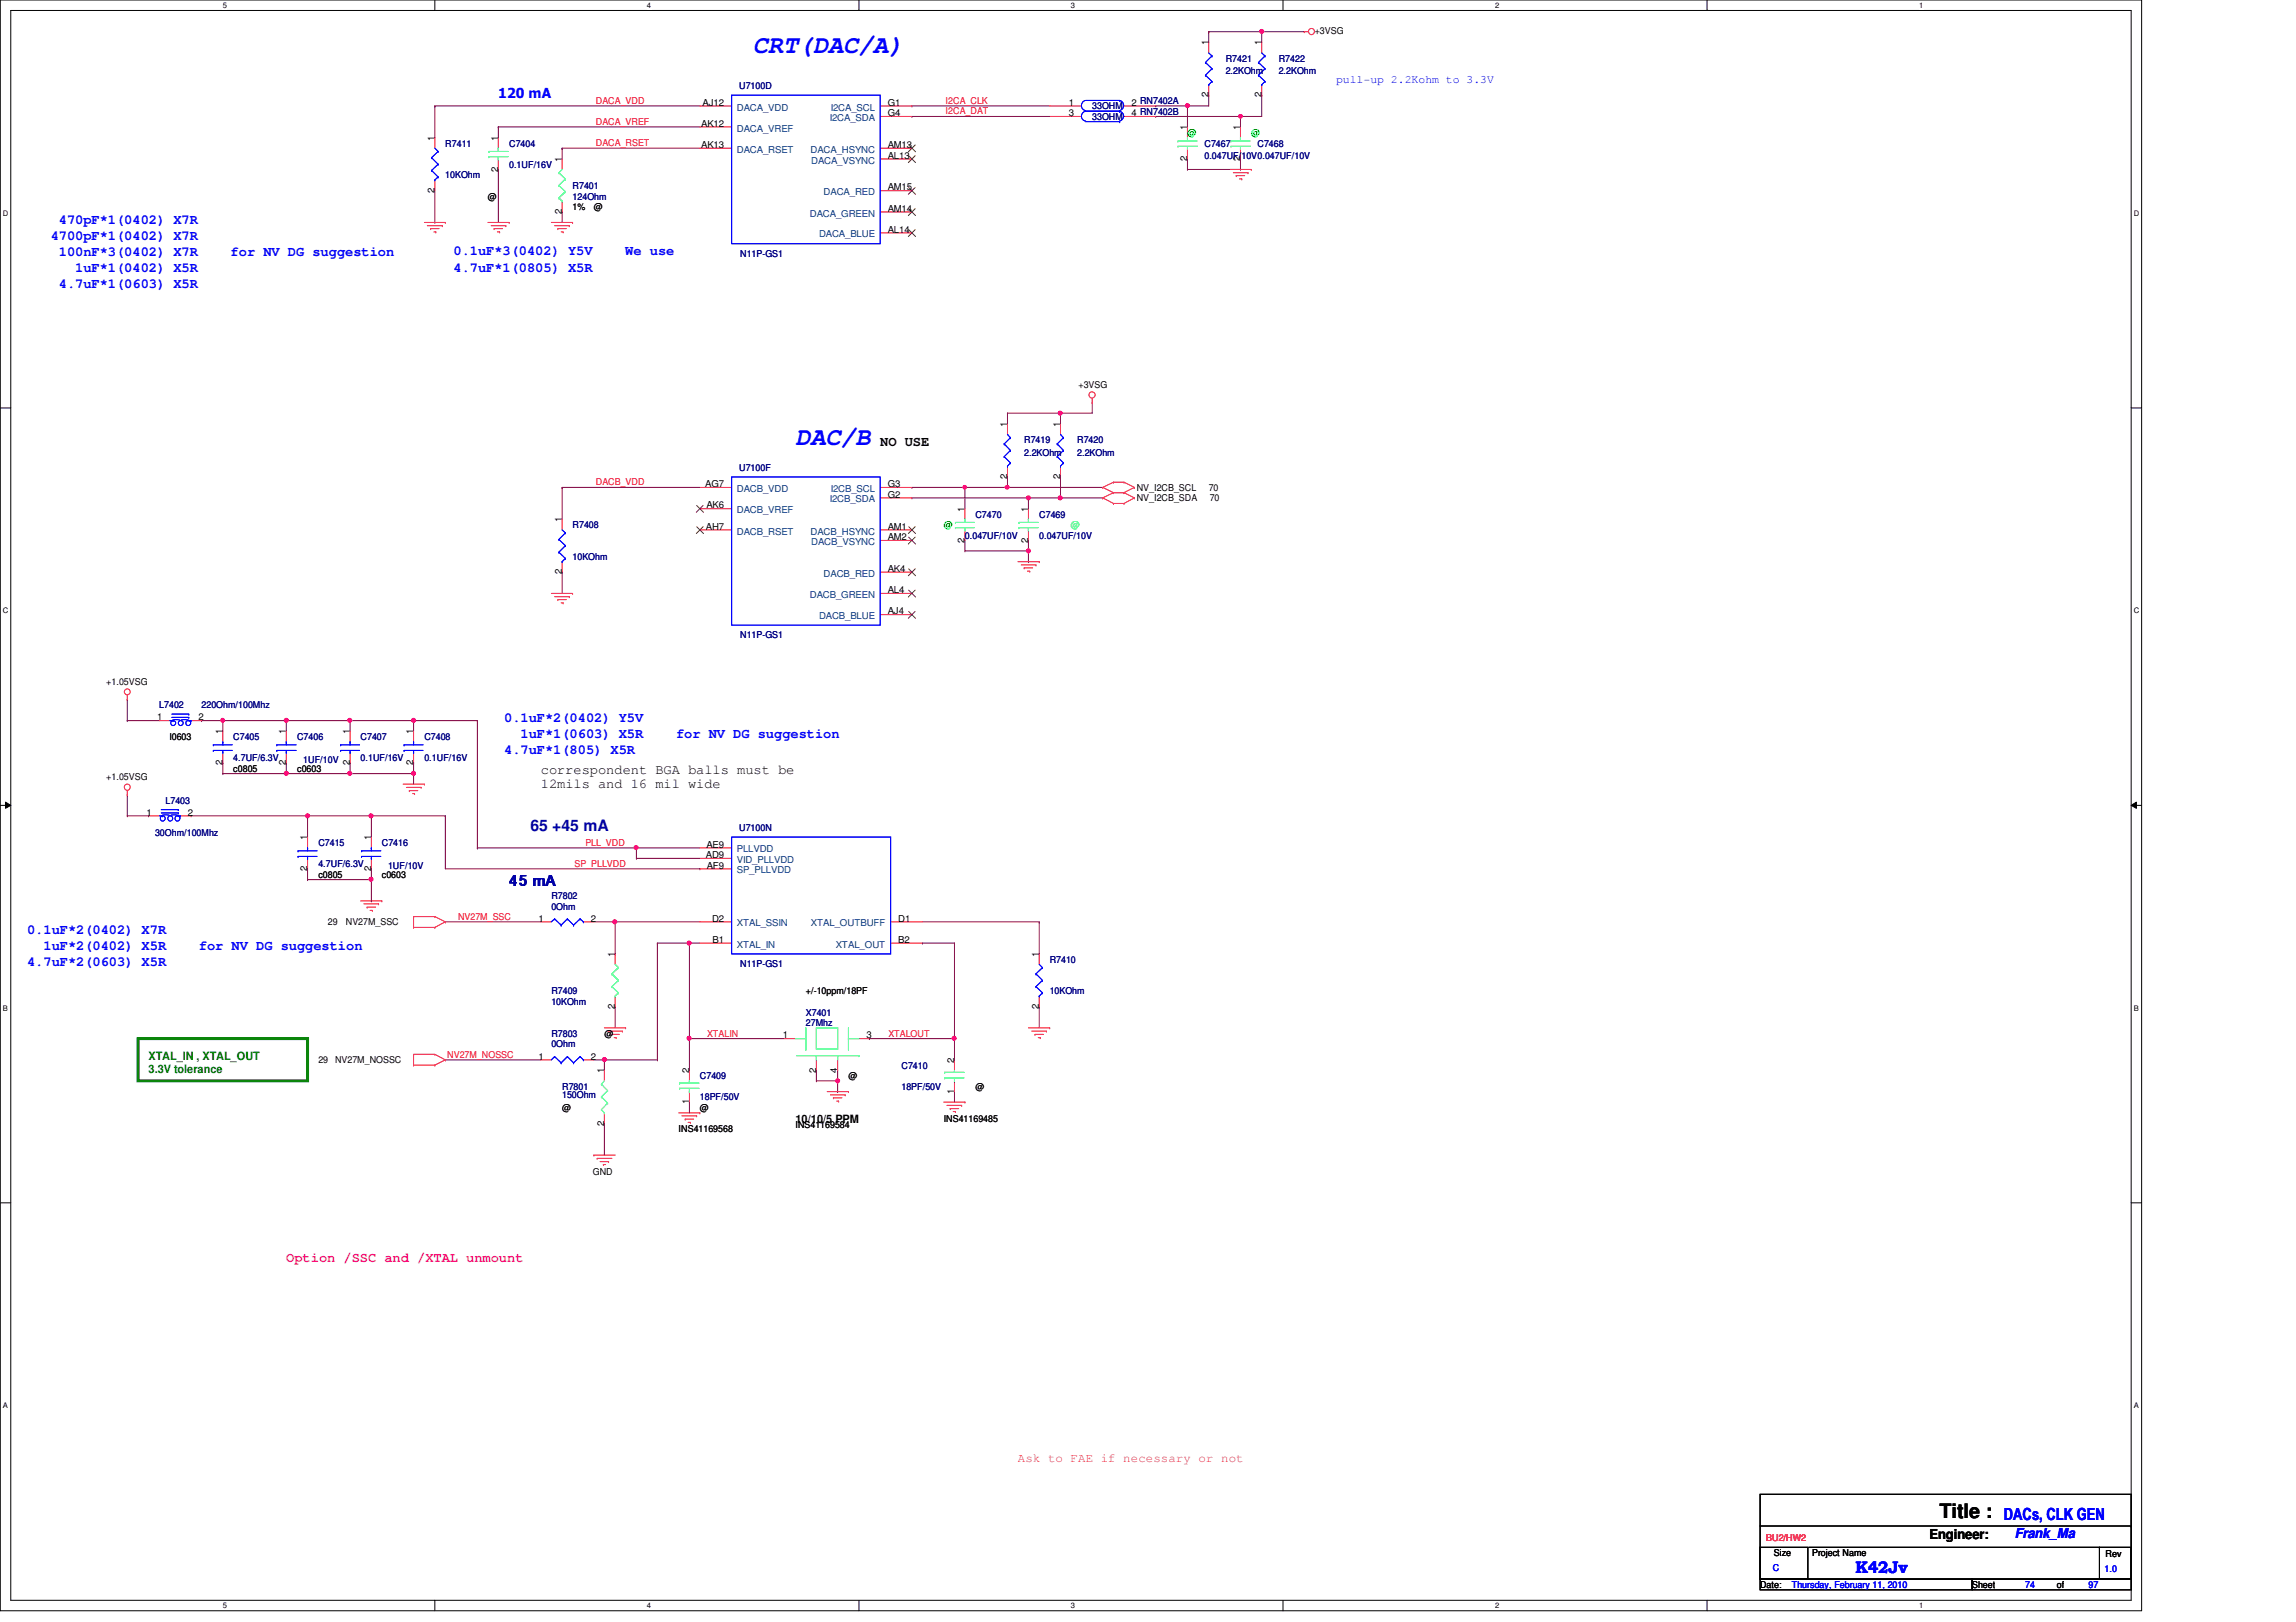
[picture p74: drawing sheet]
<svg xmlns="http://www.w3.org/2000/svg" width="297mm" height="210mm" viewBox="0 0 297 210" stroke-linecap="round" stroke-linejoin="round" font-family="sans-serif">
<defs><g id="words">
<g font-size="3.3" fill="#00f">
<text x="97.4" y="6.9">CRT(DAC/A)</text>
<text x="102.9" y="57.6">DAC/B</text>
</g>
<text font-size="2.6" x="250.9" y="196.5">Title :</text>
<g font-size="2.2" fill="#00f">
<text x="259.2" y="196.8">DACs, CLK GEN</text>
<text x="240.1" y="203.6">K42Jv</text>
</g>
<g font-size="2" fill="#0000a0">
<text x="68.6" y="107.5">65 +45 mA</text>
<text x="66" y="114.6">45 mA</text>
</g>
<g font-size="1.8" fill="#00f">
<text x="64.5" y="12.7">120 mA</text>
<text x="7.6" y="29">470pF*1(0402) X7R</text>
<text x="6.6" y="31">4700pF*1(0402) X7R</text>
<text x="7.6" y="33.1">100nF*3(0402) X7R</text>
<text x="9.7" y="35.2">1uF*1(0402) X5R</text>
<text x="29.8" y="33.1">for NV DG suggestion</text>
<text x="58.7" y="33.1">0.1uF*3(0402) Y5V</text>
<text x="58.7" y="35.1">4.7uF*1(0805) X5R</text>
<text x="80.9" y="33.1">We use</text>
<text x="7.6" y="37.3">4.7uF*1(0603) X5R</text>
<text x="65.2" y="93.4">0.1uF*2(0402) Y5V</text>
<text x="67.3" y="95.5">1uF*1(0603) X5R</text>
<text x="87.5" y="95.5">for NV DG suggestion</text>
<text x="65.2" y="97.5">4.7uF*1(805) X5R</text>
<text x="3.5" y="120.8">0.1uF*2(0402) X7R</text>
<text x="3.5" y="125">4.7uF*2(0603) X5R</text>
<text x="5.6" y="122.9">1uF*2(0402) X5R</text>
<text x="25.7" y="122.9">for NV DG suggestion</text>
<text x="260.6" y="199.1">Frank_Ma</text>
</g>
<g font-size="1.8">
<text x="113.9" y="57.7">NO USE</text>
<text x="70" y="100.1">correspondent BGA balls must be</text>
<text x="70" y="102">12mils and 16 mil wide</text>
<text x="249.6" y="199.1">Engineer:</text>
</g>
<text font-size="1.8" fill="#f0f" x="37" y="163.4">Option /SSC and /XTAL unmount</text>
<text font-size="1.6" fill="#ff8000" x="131.7" y="189.1">Ask to FAE if necessary or not</text>
<text font-size="1.5" fill="#00f" x="172.8" y="10.8">pull-up 2.2Kohm to 3.3V</text>
<g font-size="1.5" fill="#008000">
<text x="19.2" y="137.1">XTAL_IN , XTAL_OUT</text>
<text x="19.2" y="138.9">3.3V tolerance</text>
</g>
<text font-size="1.5" x="102.9" y="145.4">10/10/5 PPM</text>
<g font-size="1.2">
<text x="156.3" y="5.9" transform="rotate(-90 156.3 5.9)">1</text>
<text x="163.2" y="5.9" transform="rotate(-90 163.2 5.9)">1</text>
<text x="170.1" y="4.4">+3VSG</text>
<text x="90.7" y="16.4">AK12</text>
<text x="90.9" y="13.7">AJ12</text>
<text x="114.8" y="13.7">G1</text>
<text x="114.8" y="15">G4</text>
<text x="138.3" y="13.7">1</text>
<text x="138.3" y="15">3</text>
<text x="146.4" y="13.7">2 RN7402A</text>
<text x="146.4" y="15">4 RN7402B</text>
<text x="153.6" y="16.8" transform="rotate(-90 153.6 16.8)">1</text>
<text x="156.3" y="12.6" transform="rotate(-90 156.3 12.6)">2</text>
<text x="160.4" y="16.8" transform="rotate(-90 160.4 16.8)">1</text>
<text x="163.2" y="12.6" transform="rotate(-90 163.2 12.6)">2</text>
<text x="56.2" y="18.2" transform="rotate(-90 56.2 18.2)">1</text>
<text x="64.4" y="22.2" transform="rotate(-90 64.4 22.2)">2</text>
<text x="64.4" y="18.2" transform="rotate(-90 64.4 18.2)">1</text>
<text x="72.7" y="21" transform="rotate(-90 72.7 21)">1</text>
<text x="90.7" y="19.1">AK13</text>
<text x="114.8" y="19.1">AM13</text>
<text x="114.8" y="20.5">AL13</text>
<text x="153.6" y="20.8" transform="rotate(-90 153.6 20.8)">2</text>
<text x="160.4" y="20.8" transform="rotate(-90 160.4 20.8)">2</text>
<text x="56.2" y="24.9" transform="rotate(-90 56.2 24.9)">2</text>
<text x="63.1" y="25.8">@</text>
<text x="72.7" y="27.7" transform="rotate(-90 72.7 27.7)">2</text>
<text x="74.1" y="27.2">1%</text>
<text x="76.8" y="27.2">@</text>
<text x="114.8" y="24.6">AM15</text>
<text x="114.8" y="27.4">AM14</text>
<text x="114.8" y="30.1">AL14</text>
<text x="139.5" y="50.2">+3VSG</text>
<text x="130.3" y="55.2" transform="rotate(-90 130.3 55.2)">1</text>
<text x="137.2" y="55.2" transform="rotate(-90 137.2 55.2)">1</text>
<text x="91.2" y="63">AG7</text>
<text x="91.4" y="65.8">AK6</text>
<text x="114.8" y="63">G3</text>
<text x="114.8" y="64.4">G2</text>
<text x="130.3" y="62" transform="rotate(-90 130.3 62)">2</text>
<text x="137.2" y="62" transform="rotate(-90 137.2 62)">2</text>
<text x="147.1" y="63.5">NV_I2CB_SCL</text>
<text x="147.1" y="64.9">NV_I2CB_SDA</text>
<text x="156.4" y="63.5">70</text>
<text x="156.5" y="64.9">70</text>
<text x="72.7" y="67.6" transform="rotate(-90 72.7 67.6)">1</text>
<text x="91.3" y="68.5">AH7</text>
<text x="114.8" y="68.5">AM1</text>
<text x="114.8" y="69.9">AM2</text>
<text x="124.8" y="70.2" transform="rotate(-90 124.8 70.2)">2</text>
<text x="124.8" y="66.2" transform="rotate(-90 124.8 66.2)">1</text>
<text x="133" y="70.2" transform="rotate(-90 133 70.2)">2</text>
<text x="133" y="66.2" transform="rotate(-90 133 66.2)">1</text>
<text x="72.7" y="74.3" transform="rotate(-90 72.7 74.3)">2</text>
<text x="114.8" y="74">AK4</text>
<text x="114.8" y="76.8">AL4</text>
<text x="114.8" y="79.5">AJ4</text>
<text x="13.8" y="88.6">+1.05VSG</text>
<text x="20.3" y="93.2">1</text>
<text x="22" y="95.8">l0603</text>
<text x="25.7" y="93.2">2</text>
<text x="28.8" y="95" transform="rotate(-90 28.8 95)">1</text>
<text x="37" y="95" transform="rotate(-90 37 95)">1</text>
<text x="45.3" y="95" transform="rotate(-90 45.3 95)">1</text>
<text x="53.5" y="95" transform="rotate(-90 53.5 95)">1</text>
<text x="13.8" y="101">+1.05VSG</text>
<text x="28.8" y="99" transform="rotate(-90 28.8 99)">2</text>
<text x="30.2" y="99.9">c0805</text>
<text x="37" y="99" transform="rotate(-90 37 99)">2</text>
<text x="38.4" y="99.9">c0603</text>
<text x="45.3" y="99" transform="rotate(-90 45.3 99)">2</text>
<text x="53.5" y="99" transform="rotate(-90 53.5 99)">2</text>
<text x="19" y="105.5">1</text>
<text x="24.3" y="105.5">2</text>
<text x="39.7" y="112.7" transform="rotate(-90 39.7 112.7)">2</text>
<text x="39.7" y="108.8" transform="rotate(-90 39.7 108.8)">1</text>
<text x="41.2" y="113.6">c0805</text>
<text x="48" y="112.7" transform="rotate(-90 48 112.7)">2</text>
<text x="48" y="108.8" transform="rotate(-90 48 108.8)">1</text>
<text x="49.4" y="113.6">c0603</text>
<text x="91.3" y="111">AD9</text>
<text x="91.4" y="109.7">AE9</text>
<text x="91.4" y="112.4">AF9</text>
<text x="42.4" y="119.8">29</text>
<text x="44.7" y="119.8">NV27M_SSC</text>
<text x="69.7" y="119.3">1</text>
<text x="76.5" y="119.3">2</text>
<text x="92.1" y="119.3">D2</text>
<text x="116.2" y="119.3">D1</text>
<text x="79.5" y="123.8" transform="rotate(-90 79.5 123.8)">1</text>
<text x="92.2" y="122">B1</text>
<text x="116.2" y="122">B2</text>
<text x="134.4" y="123.8" transform="rotate(-90 134.4 123.8)">1</text>
<text x="79.5" y="130.6" transform="rotate(-90 79.5 130.6)">2</text>
<text x="104.3" y="128.7">+/-10ppm/18PF</text>
<text x="134.4" y="130.6" transform="rotate(-90 134.4 130.6)">2</text>
<text x="41.2" y="137.6">29</text>
<text x="43.3" y="137.6">NV27M_NOSSC</text>
<text x="69.7" y="137.1">1</text>
<text x="76.5" y="137.1">2</text>
<text x="78.2" y="134.2">@</text>
<text x="101.3" y="134.4">1</text>
<text x="112.1" y="134.4">3</text>
<text x="123.4" y="137.5" transform="rotate(-90 123.4 137.5)">2</text>
<text x="72.7" y="143.8">@</text>
<text x="78.1" y="138.9" transform="rotate(-90 78.1 138.9)">1</text>
<text x="89.2" y="142.9" transform="rotate(-90 89.2 142.9)">1</text>
<text x="89.2" y="138.9" transform="rotate(-90 89.2 138.9)">2</text>
<text x="90.5" y="143.8">@</text>
<text x="105.6" y="138.8" transform="rotate(-90 105.6 138.8)">2</text>
<text x="108.3" y="138.8" transform="rotate(-90 108.3 138.8)">4</text>
<text x="109.8" y="139.7">@</text>
<text x="123.4" y="141.5" transform="rotate(-90 123.4 141.5)">1</text>
<text x="126.2" y="141">@</text>
<text x="78.1" y="145.7" transform="rotate(-90 78.1 145.7)">2</text>
<text x="87.8" y="146.5">INS41169568</text>
<text x="102.9" y="146">INS41169584</text>
<text x="122.1" y="145.2">INS41169485</text>
<text x="76.7" y="152">GND</text>
<text x="229.5" y="201.4">Size</text>
<text x="234.4" y="201.4">Project Name</text>
<text x="272.4" y="201.5">Rev</text>
<text x="227.7" y="205.5">Date:</text>
<text x="255.1" y="205.5">Sheet</text>
<text x="266.1" y="205.5">of</text>
</g>
<g font-size="1.2" fill="#000080">
<text x="95.6" y="11.6">U7100D</text>
<text x="158.6" y="8">R7421</text>
<text x="158.6" y="9.6">2.2KOhm</text>
<text x="165.4" y="8">R7422</text>
<text x="165.4" y="9.6">2.2KOhm</text>
<text x="141.3" y="14.1">33OHM</text>
<text x="141.3" y="15.5">33OHM</text>
<text x="57.6" y="19">R7411</text>
<text x="57.6" y="23.1">10KOhm</text>
<text x="65.9" y="19">C7404</text>
<text x="65.9" y="21.7">0.1UF/16V</text>
<text x="155.8" y="19">C7467</text>
<text x="155.8" y="20.6">0.047UF/10V0.047UF/10V</text>
<text x="162.7" y="19">C7468</text>
<text x="74.1" y="24.4">R7401</text>
<text x="74.1" y="25.8">124Ohm</text>
<text x="95.8" y="33.2">N11P-GS1</text>
<text x="132.5" y="57.4">R7419</text>
<text x="132.5" y="59">2.2KOhm</text>
<text x="139.4" y="57.4">R7420</text>
<text x="139.4" y="59">2.2KOhm</text>
<text x="95.6" y="60.9">U7100F</text>
<text x="74.1" y="68.3">R7408</text>
<text x="124.8" y="69.7">0.047UF/10V</text>
<text x="126.2" y="67">C7470</text>
<text x="134.4" y="67">C7469</text>
<text x="134.4" y="69.7">0.047UF/10V</text>
<text x="74.1" y="72.4">10KOhm</text>
<text x="95.8" y="82.6">N11P-GS1</text>
<text x="20.6" y="91.7">L7402</text>
<text x="26.1" y="91.7">220Ohm/100Mhz</text>
<text x="30.2" y="95.8">C7405</text>
<text x="38.4" y="95.8">C7406</text>
<text x="46.6" y="95.8">C7407</text>
<text x="54.9" y="95.8">C7408</text>
<text x="30.2" y="98.5">4.7UF/6.3V</text>
<text x="39.2" y="98.8">1UF/10V</text>
<text x="46.6" y="98.5">0.1UF/16V</text>
<text x="54.9" y="98.5">0.1UF/16V</text>
<text x="21.4" y="104">L7403</text>
<text x="95.6" y="107.6">U7100N</text>
<text x="20.1" y="108.2">30Ohm/100Mhz</text>
<text x="41.2" y="109.5">C7415</text>
<text x="41.2" y="112.2">4.7UF/6.3V</text>
<text x="49.4" y="109.5">C7416</text>
<text x="50.2" y="112.5">1UF/10V</text>
<text x="71.3" y="116.3">R7802</text>
<text x="71.3" y="117.7">0Ohm</text>
<text x="95.8" y="125.1">N11P-GS1</text>
<text x="135.8" y="124.6">R7410</text>
<text x="71.3" y="128.7">R7409</text>
<text x="71.3" y="130">10KOhm</text>
<text x="104.3" y="131.4">X7401</text>
<text x="135.8" y="128.7">10KOhm</text>
<text x="71.3" y="134.2">R7803</text>
<text x="71.3" y="135.6">0Ohm</text>
<text x="104.3" y="132.8">27Mhz</text>
<text x="72.7" y="141">R7801</text>
<text x="72.7" y="142.1">150Ohm</text>
<text x="90.5" y="139.7">C7409</text>
<text x="90.5" y="142.4">18PF/50V</text>
<text x="116.6" y="138.3">C7410</text>
<text x="116.6" y="141">18PF/50V</text>
</g>
<g font-size="1.2" fill="#f00">
<text x="77.1" y="13.5">DACA_VDD</text>
<text x="77.1" y="16.2">DACA_VREF</text>
<text x="122.3" y="14.8">I2CA_DAT</text>
<text x="122.3" y="13.5">I2CA_CLK</text>
<text x="77.1" y="18.9">DACA_RSET</text>
<text x="77.1" y="62.8">DACB_VDD</text>
<text x="74.3" y="112.2">SP_PLLVDD</text>
<text x="75.7" y="109.5">PLL_VDD</text>
<text x="59.3" y="119">NV27M_SSC</text>
<text x="57.9" y="136.9">NV27M_NOSSC</text>
<text x="91.5" y="134.2">XTALIN</text>
<text x="114.9" y="134.2">XTALOUT</text>
<text x="228.5" y="199.5">BU2/HW2</text>
</g>
<g font-size="1.2" fill="#004080">
<text x="95.3" y="14.3">DACA_VDD</text>
<text x="95.3" y="17">DACA_VREF</text>
<text x="107.4" y="15.7">I2CA_SDA</text>
<text x="107.5" y="14.3">I2CA_SCL</text>
<text x="95.3" y="19.8">DACA_RSET</text>
<text x="104.9" y="19.8">DACA_HSYNC</text>
<text x="104.9" y="21.2">DACA_VSYNC</text>
<text x="104.8" y="28">DACA_GREEN</text>
<text x="106.5" y="25.3">DACA_RED</text>
<text x="106" y="30.7">DACA_BLUE</text>
<text x="95.3" y="63.7">DACB_VDD</text>
<text x="107.4" y="65">I2CB_SDA</text>
<text x="107.5" y="63.7">I2CB_SCL</text>
<text x="95.3" y="66.4">DACB_VREF</text>
<text x="95.3" y="69.2">DACB_RSET</text>
<text x="104.9" y="69.2">DACB_HSYNC</text>
<text x="104.9" y="70.5">DACB_VSYNC</text>
<text x="104.8" y="77.4">DACB_GREEN</text>
<text x="106.5" y="74.6">DACB_RED</text>
<text x="106" y="80.1">DACB_BLUE</text>
<text x="95.3" y="110.3">PLLVDD</text>
<text x="95.3" y="111.7">VID_PLLVDD</text>
<text x="95.3" y="113">SP_PLLVDD</text>
<text x="95.3" y="119.9">XTAL_SSIN</text>
<text x="104.9" y="119.9">XTAL_OUTBUFF</text>
<text x="95.3" y="122.6">XTAL_IN</text>
<text x="108.1" y="122.6">XTAL_OUT</text>
</g>
<g font-size="1.2" fill="#0f0">
<text x="153.6" y="17.6">@</text>
<text x="161.9" y="17.6">@</text>
<text x="122.1" y="68.3">@</text>
</g>
<text font-size="1.2" fill="#00ff40" x="138.6" y="68.3">@</text>
<g font-size="1.2" fill="#00f">
<text x="229.4" y="203.3">C</text>
<text x="272.3" y="203.5">1.0</text>
<text x="231.8" y="205.5">Thursday, February 11, 2010</text>
<text x="262" y="205.5">74</text>
<text x="270.2" y="205.5">97</text>
</g>
<g font-size="1">
<text x="28.8" y="1">5</text>
<text x="83.7" y="1">4</text>
<text x="138.6" y="1">3</text>
<text x="193.4" y="1">2</text>
<text x="248.3" y="1">1</text>
<text x=".4" y="27.9">D</text>
<text x="276.1" y="27.9">D</text>
<text x=".4" y="79.4">C</text>
<text x="276.1" y="79.4">C</text>
<text x=".4" y="130.8">B</text>
<text x="276.1" y="130.8">B</text>
<text x=".4" y="182.2">A</text>
<text x="276.1" y="182.2">A</text>
<text x="28.8" y="208.1">5</text>
<text x="83.7" y="208.1">4</text>
<text x="138.6" y="208.1">3</text>
<text x="193.4" y="208.1">2</text>
<text x="248.3" y="208.1">1</text>
</g>
</g></defs>
<path d="M0 0h277.1v208.4h-277.1zM1.4 1.4h274.3v205.7h-274.3z" fill="none" stroke="#000" stroke-width=".13"/>
<g fill="#fff">
<path d="M28.8 .1h.6v1.1h-.6z"/>
<path d="M28.8 207.2h.6v1.1h-.6z"/>
</g>
<path d="M56.3 0v1.4M56.3 207.1v1.3" fill="none" stroke="#000" stroke-width=".13"/>
<g fill="#fff">
<path d="M83.7 .1h.5v1.1h-.5z"/>
<path d="M83.7 207.2h.5v1.1h-.5z"/>
</g>
<path d="M111.1 0v1.4M111.1 207.1v1.3" fill="none" stroke="#000" stroke-width=".13"/>
<g fill="#fff">
<path d="M138.6 .1h.5v1.1h-.5z"/>
<path d="M138.6 207.2h.5v1.1h-.5z"/>
</g>
<path d="M166 0v1.4M166 207.1v1.3" fill="none" stroke="#000" stroke-width=".13"/>
<g fill="#fff">
<path d="M193.4 .1h.6v1.1h-.6z"/>
<path d="M193.4 207.2h.6v1.1h-.6z"/>
</g>
<path d="M220.8 0v1.4M220.8 207.1v1.3" fill="none" stroke="#000" stroke-width=".13"/>
<g fill="#fff">
<path d="M248.3 .1h.5v1.1h-.5z"/>
<path d="M248.3 207.2h.5v1.1h-.5z"/>
<path d="M.4 27.1h.7v1.1h-.7z"/>
<path d="M276.1 27.1h.7v1.1h-.7z"/>
<path d="M.4 78.5h.7v1.1h-.7z"/>
<path d="M276.1 78.5h.7v1.1h-.7z"/>
</g>
<path d="M0 52.8h1.4M275.7 52.8h1.4" fill="none" stroke="#000" stroke-width=".13"/>
<g fill="#fff">
<path d="M.4 129.9h.6v1.1h-.6z"/>
<path d="M276.1 129.9h.6v1.1h-.6z"/>
</g>
<path d="M0 104.2h1.4M.7 103.8l.7 .4-.7 .4zM275.7 104.2l.7-.4v.8zM275.7 104.2h1.4" fill="none" stroke="#000" stroke-width=".13"/>
<path d="M.7 103.8l.7 .4-.7 .4zM275.7 104.2l.7-.4v.8z" fill="#000"/>
<g fill="#fff">
<path d="M.4 181.4h.6v1.1h-.6z"/>
<path d="M276.1 181.4h.6v1.1h-.6z"/>
</g>
<path d="M0 155.7h1.4M275.7 155.7h1.4" fill="none" stroke="#000" stroke-width=".13"/>
<g fill="none" stroke="#800040" stroke-width=".13">
<path d="M56.3 13.7h.1M56.3 13.7h34.2M64.5 16.4h.1M64.5 16.4h26M64.5 16.4v1.4M72.7 19.2h.1M72.7 19.2v1.4M72.7 19.2h17.8M64.5 21.9h.1M64.5 21.9v6.9M72.7 27.4h.1M72.7 27.4v1.4"/>
<path d="M124.8 63.1h.1M124.8 63.1h5.5"/>
</g>
<path d="M124.6 62.9h.4v.1v.2l-.2 .1-.2-.1z" fill-rule="evenodd" fill="#f0f"/>
<path d="M124.6 62.9h.4v.1v.2l-.2 .1-.2-.1z" fill="none" stroke="#f0f" stroke-width=".13"/>
<path d="M130.3 61.7h.1M130.3 61.7v1.4M133 64.4h.1M133 64.4h4.2" fill="none" stroke="#800040" stroke-width=".13"/>
<circle cx="133" cy="64.4" r=".26" fill="#f0f"/>
<circle cx="133" cy="64.4" r=".26" fill="none" stroke="#f0f" stroke-width=".13"/>
<path d="M156.4 4.1h.1M156.4 4.1v1.4M163.2 4.1h.1M163.2 4.1h5.5M72.7 74h.1M72.7 63.1h.1M72.7 63.1v4.1M72.7 74v2.8M72.7 63.1h17.8M137.2 61.7h.1M137.2 61.7v2.7" fill="none" stroke="#800040" stroke-width=".13"/>
<circle cx="163.2" cy="4.1" r=".26" fill="#f0f"/>
<circle cx="163.2" cy="4.1" r=".26" fill="none" stroke="#f0f" stroke-width=".13"/>
<g fill="none" stroke="#800040" stroke-width=".13">
<path d="M118 15.1h.1M118 13.7h.1M118 15.1h17.8M118 13.7h17.8M153.6 13.7h.1M156.4 4.1h.1M156.4 12.3h.1M156.4 4.1h6.8M156.4 12.3v1.4h-2.8M160.5 15.1h.1M163.2 4.1h.1M163.2 12.3h.1"/>
<path d="M163.2 4.1v1.4M163.2 12.3v2.8h-2.7"/>
</g>
<circle cx="160.5" cy="15" r=".25" fill="#f0f"/>
<circle cx="160.5" cy="15" r=".25" fill="none" stroke="#f0f" stroke-width=".13"/>
<path d="M89.2 134.4h.1M89.2 134.4h12.3M112.5 134.4h.1M112.5 134.4h11M123.5 141.3h.1M123.5 141.3v1.3" fill="none" stroke="#800040" stroke-width=".13"/>
<circle cx="123.4" cy="134.4" r=".26" fill="#f0f"/>
<circle cx="123.4" cy="134.4" r=".26" fill="none" stroke="#f0f" stroke-width=".13"/>
<path d="M82.3 109.7h.1M82.3 109.7h8.2M123.5 134.4h.1M123.5 134.4v2.8" fill="none" stroke="#800040" stroke-width=".13"/>
<circle cx="82.3" cy="109.7" r=".26" fill="#f0f"/>
<circle cx="82.3" cy="109.7" r=".26" fill="none" stroke="#f0f" stroke-width=".13"/>
<path d="M48 105.6h.1M48 105.6h9.6" fill="none" stroke="#800040" stroke-width=".13"/>
<circle cx="48" cy="105.6" r=".26" fill="#f0f"/>
<circle cx="48" cy="105.6" r=".26" fill="none" stroke="#f0f" stroke-width=".13"/>
<path d="M89.2 134.4h.1M89.2 134.4v4.1" fill="none" stroke="#800040" stroke-width=".13"/>
<circle cx="89.1" cy="134.4" r=".26" fill="#f0f"/>
<circle cx="89.1" cy="134.4" r=".26" fill="none" stroke="#f0f" stroke-width=".13"/>
<path d="M82.3 111.1h.1M82.3 111.1h8.2M89.2 122h.1M89.2 122v12.4M89.2 142.6h.1M89.2 142.6v1.4" fill="none" stroke="#800040" stroke-width=".13"/>
<circle cx="89.1" cy="122" r=".26" fill="#f0f"/>
<circle cx="89.1" cy="122" r=".26" fill="none" stroke="#f0f" stroke-width=".13"/>
<g fill="none" stroke="#800040" stroke-width=".13">
<path d="M130.3 53.5h.1M130.3 53.5h11M137.2 53.5h.1M137.2 53.5v1.4M61.8 109.7h.1M61.8 109.7h20.5M82.3 109.7h.1M82.3 109.7v1.4M89.2 122h.1M89.2 122h1.3M119.3 122h.1M119.3 122h4.2"/>
<path d="M123.5 122h.1M123.5 122v12.4"/>
</g>
<circle cx="137.2" cy="53.5" r=".26" fill="#f0f"/>
<circle cx="137.2" cy="53.5" r=".26" fill="none" stroke="#f0f" stroke-width=".13"/>
<path d="M130.3 53.5h.1M130.3 53.5v1.4M141.3 52.1h.1M141.3 52.1v1.4M124.8 71.3h.1M124.8 69.9v1.4M124.8 71.3h8.2M133 71.3h.1M133 72.7h.1M133 69.9v2.8" fill="none" stroke="#800040" stroke-width=".13"/>
<circle cx="133" cy="71.3" r=".26" fill="#f0f"/>
<circle cx="133" cy="71.3" r=".26" fill="none" stroke="#f0f" stroke-width=".13"/>
<g fill="none" stroke="#800040" stroke-width=".13">
<path d="M153.6 13.7h.1M153.6 13.7v2.7M153.6 21.9h.1M153.6 20.6v1.3M153.6 21.9h6.9M160.5 21.9h.1M160.5 20.6h.1M160.5 20.6v1.3M118 63.1h.1M118 64.4h.1M118 63.1h6.8M118 64.4h15"/>
<path d="M124.8 63.1h.1M124.8 63.1v2.7M133 64.4h.1M133 64.4v1.4"/>
</g>
<circle cx="153.6" cy="13.7" r=".26" fill="#f0f"/>
<circle cx="153.6" cy="13.7" r=".26" fill="none" stroke="#f0f" stroke-width=".13"/>
<path d="M149.5 13.7h.1M149.5 15.1h.1M149.5 13.7h4.1M149.5 15.1h11M160.5 15.1h.1M160.5 15.1v1.3M28.8 93.3h.1M28.8 93.3v1.3" fill="none" stroke="#800040" stroke-width=".13"/>
<path d="M28.6 93h.2l.2 .1v.3l-.2 .1-.2-.1z" fill-rule="evenodd" fill="#f0f"/>
<path d="M28.6 93h.2l.2 .1v.3l-.2 .1-.2-.1z" fill="none" stroke="#f0f" stroke-width=".13"/>
<path d="M26.1 93.3h.1M26.1 93.3h2.7M28.8 98.7h.1M28.8 98.7v1.4M37 93.3h.1M37 93.3h8.3" fill="none" stroke="#800040" stroke-width=".13"/>
<circle cx="37" cy="93.2" r=".26" fill="#f0f"/>
<circle cx="37" cy="93.2" r=".26" fill="none" stroke="#f0f" stroke-width=".13"/>
<path d="M16.5 93.3h.1M16.5 93.3h4.1M37 100.1h.1M37 100.1h8.3" fill="none" stroke="#800040" stroke-width=".13"/>
<circle cx="37" cy="100.1" r=".26" fill="#f0f"/>
<circle cx="37" cy="100.1" r=".26" fill="none" stroke="#f0f" stroke-width=".13"/>
<path d="M45.3 100.1h.1M45.3 100.1h8.2" fill="none" stroke="#800040" stroke-width=".13"/>
<circle cx="53.5" cy="100.1" r=".26" fill="#f0f"/>
<circle cx="53.5" cy="100.1" r=".26" fill="none" stroke="#f0f" stroke-width=".13"/>
<circle cx="45.2" cy="100.1" r=".26" fill="#f0f"/>
<circle cx="45.2" cy="100.1" r=".26" fill="none" stroke="#f0f" stroke-width=".13"/>
<g fill="none" stroke="#800040" stroke-width=".13">
<path d="M28.8 93.3h.1M28.8 93.3h8.2M37 93.3h.1M37 98.7h.1M37 93.3v1.3M37 98.7v1.4M45.3 93.3h.1M45.3 98.7h.1M45.3 93.3h8.2M45.3 93.3v1.3M45.3 98.7v1.4M53.5 93.3h.1"/>
<path d="M53.5 98.7h.1M53.5 93.3v1.3M53.5 98.7v1.4"/>
</g>
<circle cx="53.5" cy="93.2" r=".26" fill="#f0f"/>
<circle cx="53.5" cy="93.2" r=".26" fill="none" stroke="#f0f" stroke-width=".13"/>
<circle cx="45.2" cy="93.2" r=".26" fill="#f0f"/>
<circle cx="45.2" cy="93.2" r=".26" fill="none" stroke="#f0f" stroke-width=".13"/>
<g fill="none" stroke="#800040" stroke-width=".13">
<path d="M16.5 90.5h.1M16.5 90.5v2.8M53.5 93.3h8.3M61.8 93.3h.1M61.8 93.3v16.4M28.8 100.1h.1M28.8 100.1h8.2M39.8 105.6h.1M39.8 105.6h8.2v2.7M48 108.3h.1M53.5 100.1h.1M53.5 100.1v1.4"/>
<path d="M57.6 105.6h.1M57.6 105.6v6.8h32.9M61.8 109.7h.1M90.5 112.4h.1"/>
</g>
<circle cx="39.8" cy="105.6" r=".26" fill="#f0f"/>
<circle cx="39.8" cy="105.6" r=".26" fill="none" stroke="#f0f" stroke-width=".13"/>
<path d="M24.7 105.6h.1M24.7 105.6h15.1M39.8 105.6h.1M39.8 113.8h.1M39.8 105.6v2.7M39.8 112.4v1.4M39.8 113.8h8.2M48 113.8h.1M48 112.4h.1M48 116.6h.1M48 112.4v4.2" fill="none" stroke="#800040" stroke-width=".13"/>
<circle cx="48" cy="113.8" r=".26" fill="#f0f"/>
<circle cx="48" cy="113.8" r=".26" fill="none" stroke="#f0f" stroke-width=".13"/>
<path d="M16.5 105.6h.1M16.5 102.9v2.7M16.5 105.6h2.7M19.2 105.6h.1M79.6 119.3h.1M79.6 119.3h10.9" fill="none" stroke="#800040" stroke-width=".13"/>
<circle cx="79.5" cy="119.3" r=".26" fill="#f0f"/>
<circle cx="79.5" cy="119.3" r=".26" fill="none" stroke="#f0f" stroke-width=".13"/>
<g fill="none" stroke="#800040" stroke-width=".13">
<path d="M79.6 119.3v4.1M119.3 119.3h15.1M134.4 119.3h.1M134.4 119.3v4.1M79.6 123.4h.1M79.6 130.3h.1M79.6 130.3v2.7M105.6 139.9h.1M105.6 138.5v1.4M105.6 139.9h2.8M108.4 139.9h.1M108.4 138.5v2.8"/>
<path d="M134.4 123.4h.1M134.4 130.3h.1M134.4 130.3v2.7M108.4 141.3h.1"/>
</g>
<circle cx="108.4" cy="139.9" r=".26" fill="#f0f"/>
<circle cx="108.4" cy="139.9" r=".26" fill="none" stroke="#f0f" stroke-width=".13"/>
<g fill="none" stroke="#800040" stroke-width=".13">
<path d="M130.3 63.1h.1M130.3 63.1h12.4M57.6 119.3h.1M57.6 119.3h12.4M76.8 119.3h2.8M79.6 119.3h.1M57.6 137.2h.1M57.6 137.2h12.4M76.8 137.2h1.4M78.2 137.2h.1M85 122h.1M85 122v15.2"/>
<path d="M85 122h4.2M89.2 122h.1M78.2 145.4h.1M78.2 145.4v4.1"/>
</g>
<circle cx="130.3" cy="63" r=".25" fill="#f0f"/>
<circle cx="130.3" cy="63" r=".25" fill="none" stroke="#f0f" stroke-width=".13"/>
<path d="M137.2 64.4h5.5M142.7 64.4h.1" fill="none" stroke="#800040" stroke-width=".13"/>
<circle cx="137.2" cy="64.4" r=".26" fill="#f0f"/>
<circle cx="137.2" cy="64.4" r=".26" fill="none" stroke="#f0f" stroke-width=".13"/>
<path d="M56.3 13.7h.1M56.3 13.7v4.1M56.3 28.8h.1M56.3 24.7v4.1M78.2 137.2h.1M78.2 137.2v1.3" fill="none" stroke="#800040" stroke-width=".13"/>
<circle cx="78.2" cy="137.1" r=".26" fill="#f0f"/>
<circle cx="78.2" cy="137.1" r=".26" fill="none" stroke="#f0f" stroke-width=".13"/>
<path d="M78.2 137.2h6.8M85 137.2h.1" fill="none" stroke="#800040" stroke-width=".13"/>
<g fill="none" stroke="#f00" stroke-width=".13">
<path d="M56.3 17.8v1.4M64.5 17.8v1.4M90.5 13.7h4.2M90.5 16.4h4.2M90.5 19.2h4.2M113.9 13.7h4.1M113.9 19.2h4.1M113.9 15.1h4.1M135.8 13.7h4.1M135.8 15.1h4.1M145.4 13.7h4.1M145.4 15.1h4.1"/>
<path d="M153.6 16.4v1.4M153.6 19.2v1.4M156.4 5.5v1.4M156.4 11v1.3M160.5 16.4v1.4M160.5 19.2v1.4M163.2 5.5v1.4M163.2 11v1.3M168.7 4.1h.1M168.7 4.1h.6M54.9 28.8h2.7M55.3 29.2h1.9"/>
<path d="M55.7 29.6h.1M55.7 29.6h1.1M56.1 30h.3M56.3 23.3v1.4M56.4 30h.1M57.2 29.2h.1M57.6 28.8h.1M63.1 28.8h2.8M63.5 29.2h1.9M63.9 29.6h.1M63.9 29.6h1.1M64.3 30h.3"/>
<path d="M64.5 20.6v1.3M64.6 30h.1M65.4 29.2h.1M65.9 28.8h.1M71.3 28.8h2.8M71.8 29.2h1.9M72.2 29.6h.1M72.2 29.6h1.1M72.6 30h.3M72.7 20.6v1.3M72.7 26v1.4M72.9 30h.1"/>
<path d="M73.7 29.2h.1M74.1 28.8h.1M113.9 20.6h4.1M113.9 24.7h4.1M113.9 27.4h4.1M113.9 30.1h4.1M159.1 21.9h2.8M159.6 22.4h1.9M159.9 22.7h.1M159.9 22.7h1.1M160.4 23.2h.3M160.7 23.2h.1"/>
<path d="M161.5 22.4h.1M161.9 21.9h.1M130.3 54.9v1.3M137.2 54.9v1.3M141.3 52.1h.1M141.3 51.6v.5M71.3 76.8h2.8M71.8 77.2h1.9M72.2 77.6h.1M72.2 77.6h1.1M72.6 78h.3M72.7 67.2v1.4"/>
<path d="M72.7 72.7v1.3M72.9 78h.1M73.7 77.2h.1M74.1 76.8h.1M90.5 63.1h4.2M90.5 68.6h4.2M90.5 65.8h4.2M113.9 76.8h4.1M113.9 63.1h4.1M113.9 64.4h4.1M113.9 68.6h4.1M113.9 69.9h4.1"/>
<path d="M113.9 74h4.1M113.9 79.5h4.1M124.8 65.8v1.4M124.8 68.6v1.3M130.3 60.3v1.4M131.7 72.7h2.7M132.1 73.1h1.9M132.5 73.5h.1M132.5 73.5h1.1M132.9 73.9h.3M133 65.8v1.4M133 68.6v1.3"/>
<path d="M133.2 73.9h.1M134 73.1h.1M134.4 72.7h.1M137.2 60.3v1.4M142.7 63.1h.1M142.7 64.4h.1M142.7 63.1l1.4 .7M142.7 64.4l1.4 .8M144.1 62.4h.1M144.1 63.8h.1M144.1 65.2h.1M144.1 62.4l-1.4 .7"/>
<path d="M144.1 62.4h1.3M144.1 63.8h1.3M144.1 63.8l-1.4 .6M144.1 65.2h1.3M145.4 62.4h.1M145.4 63.8h.1M145.4 65.2h.1M145.4 62.4l1.4 .7M145.4 63.8l1.4 .6M146.8 63.1h.1M146.8 64.4h.1M146.8 63.1l-1.4 .7"/>
<path d="M146.8 64.4l-1.4 .8M16.5 90.5h.1M16.5 90v.5M20.6 93.3h1.4M24.7 93.3h1.4M28.8 94.6v1.4M28.8 97.4v1.3M37 94.6v1.4M37 97.4v1.3M45.3 94.6v1.4M45.3 97.4v1.3M53.5 94.6v1.4"/>
<path d="M53.5 97.4v1.3M16.5 102.9h.1M16.5 102.3v.6M19.2 105.6h1.4M23.3 105.6h1.4M39.8 108.3v1.4M39.8 111.1v1.3M46.6 116.6h2.8M47.1 117h1.9M47.5 117.4h.1M47.5 117.4h1.1M47.9 117.8h.3"/>
<path d="M48 108.3v1.4M48 111.1v1.3M48.2 117.8h.1M49 117h.1M49.4 116.6h.1M52.2 101.5h2.7M52.6 101.9h1.9M53 102.3h.1M53 102.3h1.1M53.4 102.7h.2M53.5 118.6h.1M53.5 118.6v1.4"/>
<path d="M53.5 118.6h2.8M53.6 102.7h.1M54.5 101.9h.1M54.9 101.5h.1M56.3 118.6h.1M56.3 118.6l1.3 .7M57.6 119.3h.1M57.6 119.3l-1.3 .7M70 119.3h1.3M75.5 119.3h1.3M90.5 109.7h4.2M90.5 111.1h4.2"/>
<path d="M90.5 112.4h4.2M90.5 119.3h4.2M115.2 119.3h4.1M53.5 137.8h.1M53.5 136.4h.1M53.5 120h.1M53.5 137.8h2.8M53.5 136.4v1.4M53.5 136.4h2.8M53.5 120h2.8M56.3 137.8h.1M56.3 136.4h.1"/>
<path d="M56.3 120h.1M56.3 136.4l1.3 .8M57.6 137.2h.1M57.6 137.2l-1.3 .6M70 137.2h1.3M75.5 137.2h1.3M78.2 133h2.7M78.2 138.5v1.4M78.6 133.4h1.9M79 133.9h.1M79 133.9h1.1M79.5 134.3h.2"/>
<path d="M79.6 123.4v1.4M79.6 128.9v1.4M79.7 134.3h.1M80.5 133.4h.1M80.9 133h.1M89.2 138.5v1.4M90.5 122h4.2M101.5 134.4h1.4M105.6 137.2v1.3M108.4 137.2v1.3M111.1 134.4h1.4M115.2 122h4.1"/>
<path d="M123.5 137.2v1.3M123.5 139.9v1.4M133 133h2.8M133.5 133.4h1.9M133.9 133.9h.1M133.9 133.9h1.1M134.3 134.3h.3M134.4 123.4v1.4M134.4 128.9v1.4M134.6 134.3h.1M135.4 133.4h.1M135.8 133h.1"/>
<path d="M76.8 149.5h.1M76.8 149.5h2.8M77.3 149.9h.1M77.3 149.9h1.9M77.6 150.3h1.1M78.1 150.7h.1M78.1 150.7h.3M78.2 144v1.4M78.7 150.3h.1M87.8 144h2.7M88.2 144.4h1.9M88.6 144.8h.1"/>
<path d="M88.6 144.8h1.1M89 145.2h.3M89.2 141.3v1.3M89.3 145.2h.1M90.1 144.4h.1M90.5 144h.1M107 141.3h2.8M107.4 141.7h1.9M107.8 142.1h.1M107.8 142.1h1.1M108.2 142.5h.3M108.5 142.5h.1"/>
<path d="M109.3 141.7h.1M109.8 141.3h.1M122.1 142.6h2.7M122.5 143h1.9M122.9 143.5h.1M122.9 143.5h1.1M123.3 143.8h.3M123.6 143.8h.1M124.4 143h.1M124.8 142.6h.1"/>
<circle cx="169.7" cy="4.1" r=".39"/>
<circle cx="141.3" cy="51.1" r=".4"/>
<circle cx="16.5" cy="89.5" r=".38"/>
<circle cx="16.5" cy="101.9" r=".39"/>
</g>
<path d="M227.7 193.4h48v10.9h-48zM227.7 197.5h48M275.7 197.5h.1M227.7 200.2h6.2v4.1h-6.2zM227.7 204.3h27.4v1.4h-27.4zM234 200.2h37.6M255.1 204.3h20.6v1.4h-20.6zM271.6 200.2h4.1v4.1h-4.1zM271.6 200.2h.1" fill="none" stroke="#000" stroke-width=".13"/>
<path d="M17.9 134.4h21.9v5.5h-21.9z" fill="none" stroke="#008000" stroke-width=".38"/>
<g fill="none" stroke="#00ff80" stroke-width=".13">
<path d="M63.2 19.6h.1M63.2 19.6h2.5M64.5 19.2h.1M64.5 19.2v.4M63.2 20.3h.1M63.2 20.3h2.5M64.5 20.6h.1M64.5 20.3v.3M72.3 25.6h.1M72.3 22.4h.1M72.3 24h.1M72.3 25.6l.4 .4"/>
<path d="M72.3 24l.8 .8M72.3 22.4l.8 .8M72.7 26h.1M72.7 21.9l-.4 .5M73.1 24.8h.1M73.1 23.2h.1M73.1 24.8l-.8 .8M73.1 23.2l-.8 .8M123.6 67.6h.1M123.6 68.3h.1M123.6 67.6h2.5M123.6 68.3h2.5"/>
<path d="M124.8 67.2h.1M124.8 68.6h.1M124.8 67.2v.4M124.8 68.3v.3M131.8 67.6h.1M131.8 68.3h.1M131.8 67.6h2.5M131.8 68.3h2.5M133 67.2h.1M133 68.6h.1M133 67.2v.4M133 68.3v.3"/>
<path d="M79.2 127.7h.1M79.2 126h.1M79.2 127.7l.8 .8M79.2 126l.8 .9M79.6 128.9h.1M79.6 124.8l.4 .4M80 128.5h.1M80 125.2h.1M80 126.9h.1M80 128.5l-.4 .4M80 126.9l-.8 .8M80 125.2l-.8 .8"/>
<path d="M89.2 139.9h.1M89.2 139.9v.3M102.9 134.4h1.4M103 136.6h8.1M104.3 135.8h.1M104.3 134.4h.1M104.3 133v2.8M105.6 133h2.8v2.8h-2.8zM105.6 136.6h.1M105.6 136.6v.6M108.4 136.6h.1M108.4 136.6v.6"/>
<path d="M109.8 135.8h.1M109.8 134.4h.1M109.8 133v2.8M109.8 134.4h1.3M111.1 136.6h.1M122.2 139.5h.1M122.2 138.8h.1M122.2 139.5h2.5M122.2 138.8h2.5M123.5 139.9h.1M123.5 138.5h.1M123.5 138.5v.3"/>
<path d="M123.5 139.5v.4M87.9 140.8h.1M87.9 140.2h.1M87.9 140.8h2.5M87.9 140.2h2.5M89.2 141.3h.1M89.2 140.8v.5"/>
</g>
<g fill="none" stroke="#00f" stroke-width=".13">
<path d="M56.3 19.2l.4 .4M56.7 19.6h.1M56.7 19.6l-.9 .8M94.7 12.3h19.2v19.2h-19.2zM140.4 13a.67 .67 0 0 0-.5 .7 .67 .67 0 0 0 .6 .6M140.4 14.4a.65 .65 0 0 0-.5 .6 .65 .65 0 0 0 .6 .7M140.5 14.4h4.4M140.5 13h4.4M140.5 15.7h4.4M144.9 14.4h.1M144.9 13h.1M144.9 13a.67 .67 0 0 1 .5 .7 .67 .67 0 0 1-.6 .6"/>
<path d="M144.9 15.7h.1M144.9 14.4a.65 .65 0 0 1 .5 .6 .65 .65 0 0 1-.6 .7M156 9.7h.1M156 8.1h.1M156 9.7l.8 .8M156 8.1l.8 .8M156.4 11h.1M156.4 6.9l.4 .3M156.8 10.5h.1M156.8 7.2h.1M156.8 8.9h.1M156.8 10.5l-.4 .5"/>
<path d="M156.8 8.9l-.8 .8M156.8 7.2l-.8 .9M162.8 9.7h.1M162.8 8.1h.1M162.8 9.7l.9 .8M162.8 8.1l.9 .8M163.2 11h.1M163.2 6.9l.5 .3M163.7 10.5h.1M163.7 7.2h.1M163.7 8.9h.1M163.7 10.5l-.5 .5"/>
<path d="M163.7 8.9l-.9 .8M163.7 7.2l-.9 .9M55.8 22.1h.1M55.8 20.4h.1M55.8 22.1l.9 .8M55.8 20.4l.9 .9M56.3 23.3h.1M56.7 22.9h.1M56.7 21.3h.1M56.7 22.9l-.4 .4M56.7 21.3l-.9 .8M129.9 59.1h.1"/>
<path d="M129.9 57.4h.1M129.9 59.1l.8 .8M129.9 57.4l.8 .9M130.3 56.2l.4 .4M130.7 59.9h.1M130.7 56.6h.1M130.7 58.3h.1M130.7 59.9l-.4 .4M130.7 58.3l-.8 .8M130.7 56.6l-.8 .8M136.8 59.1h.1M136.8 57.4h.1"/>
<path d="M136.8 59.1l.8 .8M136.8 57.4l.8 .9M137.2 56.2l.4 .4M137.6 59.9h.1M137.6 56.6h.1M137.6 58.3h.1M137.6 59.9l-.4 .4M137.6 58.3l-.8 .8M137.6 56.6l-.8 .8M72.3 71.5h.1M72.3 69.8h.1M72.3 71.5l.8 .8"/>
<path d="M72.3 69.8l.8 .8M72.7 72.7h.1M72.7 68.6l.4 .4M73.1 72.3h.1M73.1 69h.1M73.1 70.6h.1M73.1 72.3l-.4 .4M73.1 70.6l-.8 .9M73.1 69l-.8 .8M94.7 61.7h19.2v19.2h-19.2zM130.3 60.3h.1M137.2 60.3h.1"/>
<path d="M22 93.3h.4M22.2 92.8h2.2M22.2 92.4h2.2M22.3 93.2l.7-.1 .3 .1M22.4 93.3h.1M23.4 93.2l.7-.1 .3 .1M24.3 93.3h.4M24.4 92.8h.1M24.4 92.4h.1M24.7 93.3h.1M27.6 96.4h.1M27.6 97.1h.1"/>
<path d="M27.6 96.4h2.5M27.6 97.1h2.5M28.8 96h.1M28.8 97.4h.1M28.8 96v.4M28.8 97.1v.3M35.8 96.4h.1M35.8 97.1h.1M35.8 96.4h2.5M35.8 97.1h2.5M37 96h.1M37 97.4h.1"/>
<path d="M37 96v.4M37 97.1v.3M44.1 96.4h.1M44.1 97.1h.1M44.1 96.4h2.4M44.1 97.1h2.4M45.3 96h.1M45.3 97.4h.1M45.3 96v.4M45.3 97.1v.3M52.3 96.4h.1M52.3 97.1h.1"/>
<path d="M52.3 96.4h2.4M52.3 97.1h2.4M53.5 96h.1M53.5 97.4h.1M53.5 96v.4M53.5 97.1v.3M20.6 105.6h.4M20.9 105.2h2.2M20.9 104.8h2.2M21 105.5h.5h.5M21 105.6h.1M22.1 105.5h.5h.5"/>
<path d="M22.9 105.6h.4M23.1 105.2h.1M23.1 104.8h.1M23.3 105.6h.1M38.6 110.1h.1M38.6 110.8h.1M38.6 110.1h2.4M38.6 110.8h2.4M39.8 109.7h.1M39.8 111.1h.1M39.8 109.7v.4M39.8 110.8v.3"/>
<path d="M46.8 110.1h.1M46.8 110.8h.1M46.8 110.1h2.5M46.8 110.8h2.5M48 109.7h.1M48 111.1h.1M48 109.7v.4M48 110.8v.3M71.8 118.9h.1M71.8 118.9l.8 .8M71.8 118.9l-.5 .4M72.6 119.7h.1"/>
<path d="M73.4 118.9h.1M73.4 118.9l.8 .8M73.4 118.9l-.8 .8M74.2 119.7h.1M75.1 118.9h.1M75.1 118.9l.4 .4M75.1 118.9l-.9 .8M75.5 119.3h.1M94.7 108.3h20.5v15.1h-20.5zM71.8 136.7h.1M71.8 136.7l.8 .8M71.8 136.7l-.5 .5"/>
<path d="M72.6 137.5h.1M73.4 136.7h.1M73.4 136.7l.8 .8M73.4 136.7l-.8 .8M74.2 137.5h.1M75.1 136.7h.1M75.1 136.7l.4 .5M75.1 136.7l-.9 .8M75.5 137.2h.1M134 127.7h.1M134 126h.1M134 127.7l.9 .8"/>
<path d="M134 126l.9 .9M134.4 128.9h.1M134.4 124.8l.5 .4M134.9 128.5h.1M134.9 125.2h.1M134.9 126.9h.1M134.9 128.5l-.5 .4M134.9 126.9l-.9 .8M134.9 125.2l-.9 .8"/>
<circle cx="22.4" cy="93.6" r=".32"/>
<circle cx="23.4" cy="93.6" r=".32"/>
<circle cx="24.4" cy="93.6" r=".32"/>
<circle cx="21" cy="105.9" r=".33"/>
<circle cx="22" cy="105.9" r=".33"/>
<circle cx="22.9" cy="105.9" r=".33"/>
</g>
<g fill="none" stroke="#804000" stroke-width=".13">
<path d="M117.6 18.8l.8 .8M118.4 18.8l-.9 .8M117.6 20.2l.8 .8M117.6 24.3l.8 .8M117.6 27l.8 .9M117.6 29.7l.8 .9M118.4 20.2l-.9 .8M118.4 24.3l-.9 .8M118.4 27l-.9 .9M118.4 29.7l-.9 .9M90.1 65.4l.9 .9M90.1 68.2l.9 .8"/>
<path d="M91 65.4l-.9 .9M91 68.2l-.9 .8M117.6 68.2l.8 .8M117.6 69.5l.8 .9M117.6 73.6l.8 .9M117.6 76.4l.8 .9M117.6 79.1l.8 .9M118.4 68.2l-.9 .8M118.4 69.5l-.9 .9M118.4 73.6l-.9 .9M118.4 76.4l-.9 .9M118.4 79.1l-.9 .9"/>
</g>
<g fill="none" stroke="#80ff80" stroke-width=".13">
<path d="M152.4 18.2h.1M152.4 18.9h.1M152.4 18.2h2.5M152.4 18.9h2.5M153.6 17.8h.1M153.6 19.2h.1M153.6 17.8v.4M153.6 18.9v.3M159.3 18.2h.1M159.3 18.9h.1M159.3 18.2h2.5M159.3 18.9h2.5"/>
<path d="M160.5 17.8h.1M160.5 19.2h.1M160.5 17.8v.4M160.5 18.9v.3M78.2 139.9l-.4 .4M77.8 143.6h.1M77.8 140.3h.1M77.8 141.9h.1M77.8 143.6l.4 .4M77.8 141.9l.8 .8M77.8 140.3l.8 .8M78.2 144h.1"/>
<path d="M78.6 142.7h.1M78.6 141.1h.1M78.6 142.7l-.8 .9M78.6 141.1l-.8 .8"/>
</g>
<path d="M124.6 62.9h.4v.1v.2l-.2 .1-.2-.1z" fill-rule="evenodd" fill="#f0f"/>
<path d="M124.6 62.9h.4v.1v.2l-.2 .1-.2-.1z" fill="none" stroke="#f0f" stroke-width=".13"/>
<circle cx="133" cy="64.4" r=".26" fill="#f0f"/>
<circle cx="133" cy="64.4" r=".26" fill="none" stroke="#f0f" stroke-width=".13"/>
<circle cx="163.2" cy="4.1" r=".26" fill="#f0f"/>
<circle cx="163.2" cy="4.1" r=".26" fill="none" stroke="#f0f" stroke-width=".13"/>
<circle cx="160.5" cy="15" r=".25" fill="#f0f"/>
<circle cx="160.5" cy="15" r=".25" fill="none" stroke="#f0f" stroke-width=".13"/>
<circle cx="123.4" cy="134.4" r=".26" fill="#f0f"/>
<circle cx="123.4" cy="134.4" r=".26" fill="none" stroke="#f0f" stroke-width=".13"/>
<circle cx="82.3" cy="109.7" r=".26" fill="#f0f"/>
<circle cx="82.3" cy="109.7" r=".26" fill="none" stroke="#f0f" stroke-width=".13"/>
<circle cx="48" cy="105.6" r=".26" fill="#f0f"/>
<circle cx="48" cy="105.6" r=".26" fill="none" stroke="#f0f" stroke-width=".13"/>
<circle cx="89.1" cy="134.4" r=".26" fill="#f0f"/>
<circle cx="89.1" cy="134.4" r=".26" fill="none" stroke="#f0f" stroke-width=".13"/>
<circle cx="89.1" cy="122" r=".26" fill="#f0f"/>
<circle cx="89.1" cy="122" r=".26" fill="none" stroke="#f0f" stroke-width=".13"/>
<circle cx="137.2" cy="53.5" r=".26" fill="#f0f"/>
<circle cx="137.2" cy="53.5" r=".26" fill="none" stroke="#f0f" stroke-width=".13"/>
<circle cx="133" cy="71.3" r=".26" fill="#f0f"/>
<circle cx="133" cy="71.3" r=".26" fill="none" stroke="#f0f" stroke-width=".13"/>
<circle cx="153.6" cy="13.7" r=".26" fill="#f0f"/>
<circle cx="153.6" cy="13.7" r=".26" fill="none" stroke="#f0f" stroke-width=".13"/>
<path d="M28.6 93h.2l.2 .1v.3l-.2 .1-.2-.1z" fill-rule="evenodd" fill="#f0f"/>
<path d="M28.6 93h.2l.2 .1v.3l-.2 .1-.2-.1z" fill="none" stroke="#f0f" stroke-width=".13"/>
<circle cx="37" cy="93.2" r=".26" fill="#f0f"/>
<circle cx="37" cy="93.2" r=".26" fill="none" stroke="#f0f" stroke-width=".13"/>
<circle cx="37" cy="100.1" r=".26" fill="#f0f"/>
<circle cx="37" cy="100.1" r=".26" fill="none" stroke="#f0f" stroke-width=".13"/>
<circle cx="53.5" cy="100.1" r=".26" fill="#f0f"/>
<circle cx="53.5" cy="100.1" r=".26" fill="none" stroke="#f0f" stroke-width=".13"/>
<circle cx="45.2" cy="100.1" r=".26" fill="#f0f"/>
<circle cx="45.2" cy="100.1" r=".26" fill="none" stroke="#f0f" stroke-width=".13"/>
<circle cx="53.5" cy="93.2" r=".26" fill="#f0f"/>
<circle cx="53.5" cy="93.2" r=".26" fill="none" stroke="#f0f" stroke-width=".13"/>
<circle cx="45.2" cy="93.2" r=".26" fill="#f0f"/>
<circle cx="45.2" cy="93.2" r=".26" fill="none" stroke="#f0f" stroke-width=".13"/>
<circle cx="39.8" cy="105.6" r=".26" fill="#f0f"/>
<circle cx="39.8" cy="105.6" r=".26" fill="none" stroke="#f0f" stroke-width=".13"/>
<circle cx="48" cy="113.8" r=".26" fill="#f0f"/>
<circle cx="48" cy="113.8" r=".26" fill="none" stroke="#f0f" stroke-width=".13"/>
<circle cx="79.5" cy="119.3" r=".26" fill="#f0f"/>
<circle cx="79.5" cy="119.3" r=".26" fill="none" stroke="#f0f" stroke-width=".13"/>
<circle cx="108.4" cy="139.9" r=".26" fill="#f0f"/>
<circle cx="108.4" cy="139.9" r=".26" fill="none" stroke="#f0f" stroke-width=".13"/>
<circle cx="130.3" cy="63" r=".25" fill="#f0f"/>
<circle cx="130.3" cy="63" r=".25" fill="none" stroke="#f0f" stroke-width=".13"/>
<circle cx="137.2" cy="64.4" r=".26" fill="#f0f"/>
<circle cx="137.2" cy="64.4" r=".26" fill="none" stroke="#f0f" stroke-width=".13"/>
<circle cx="78.2" cy="137.1" r=".26" fill="#f0f"/>
<circle cx="78.2" cy="137.1" r=".26" fill="none" stroke="#f0f" stroke-width=".13"/>
<use href="#words"/>
</svg>
